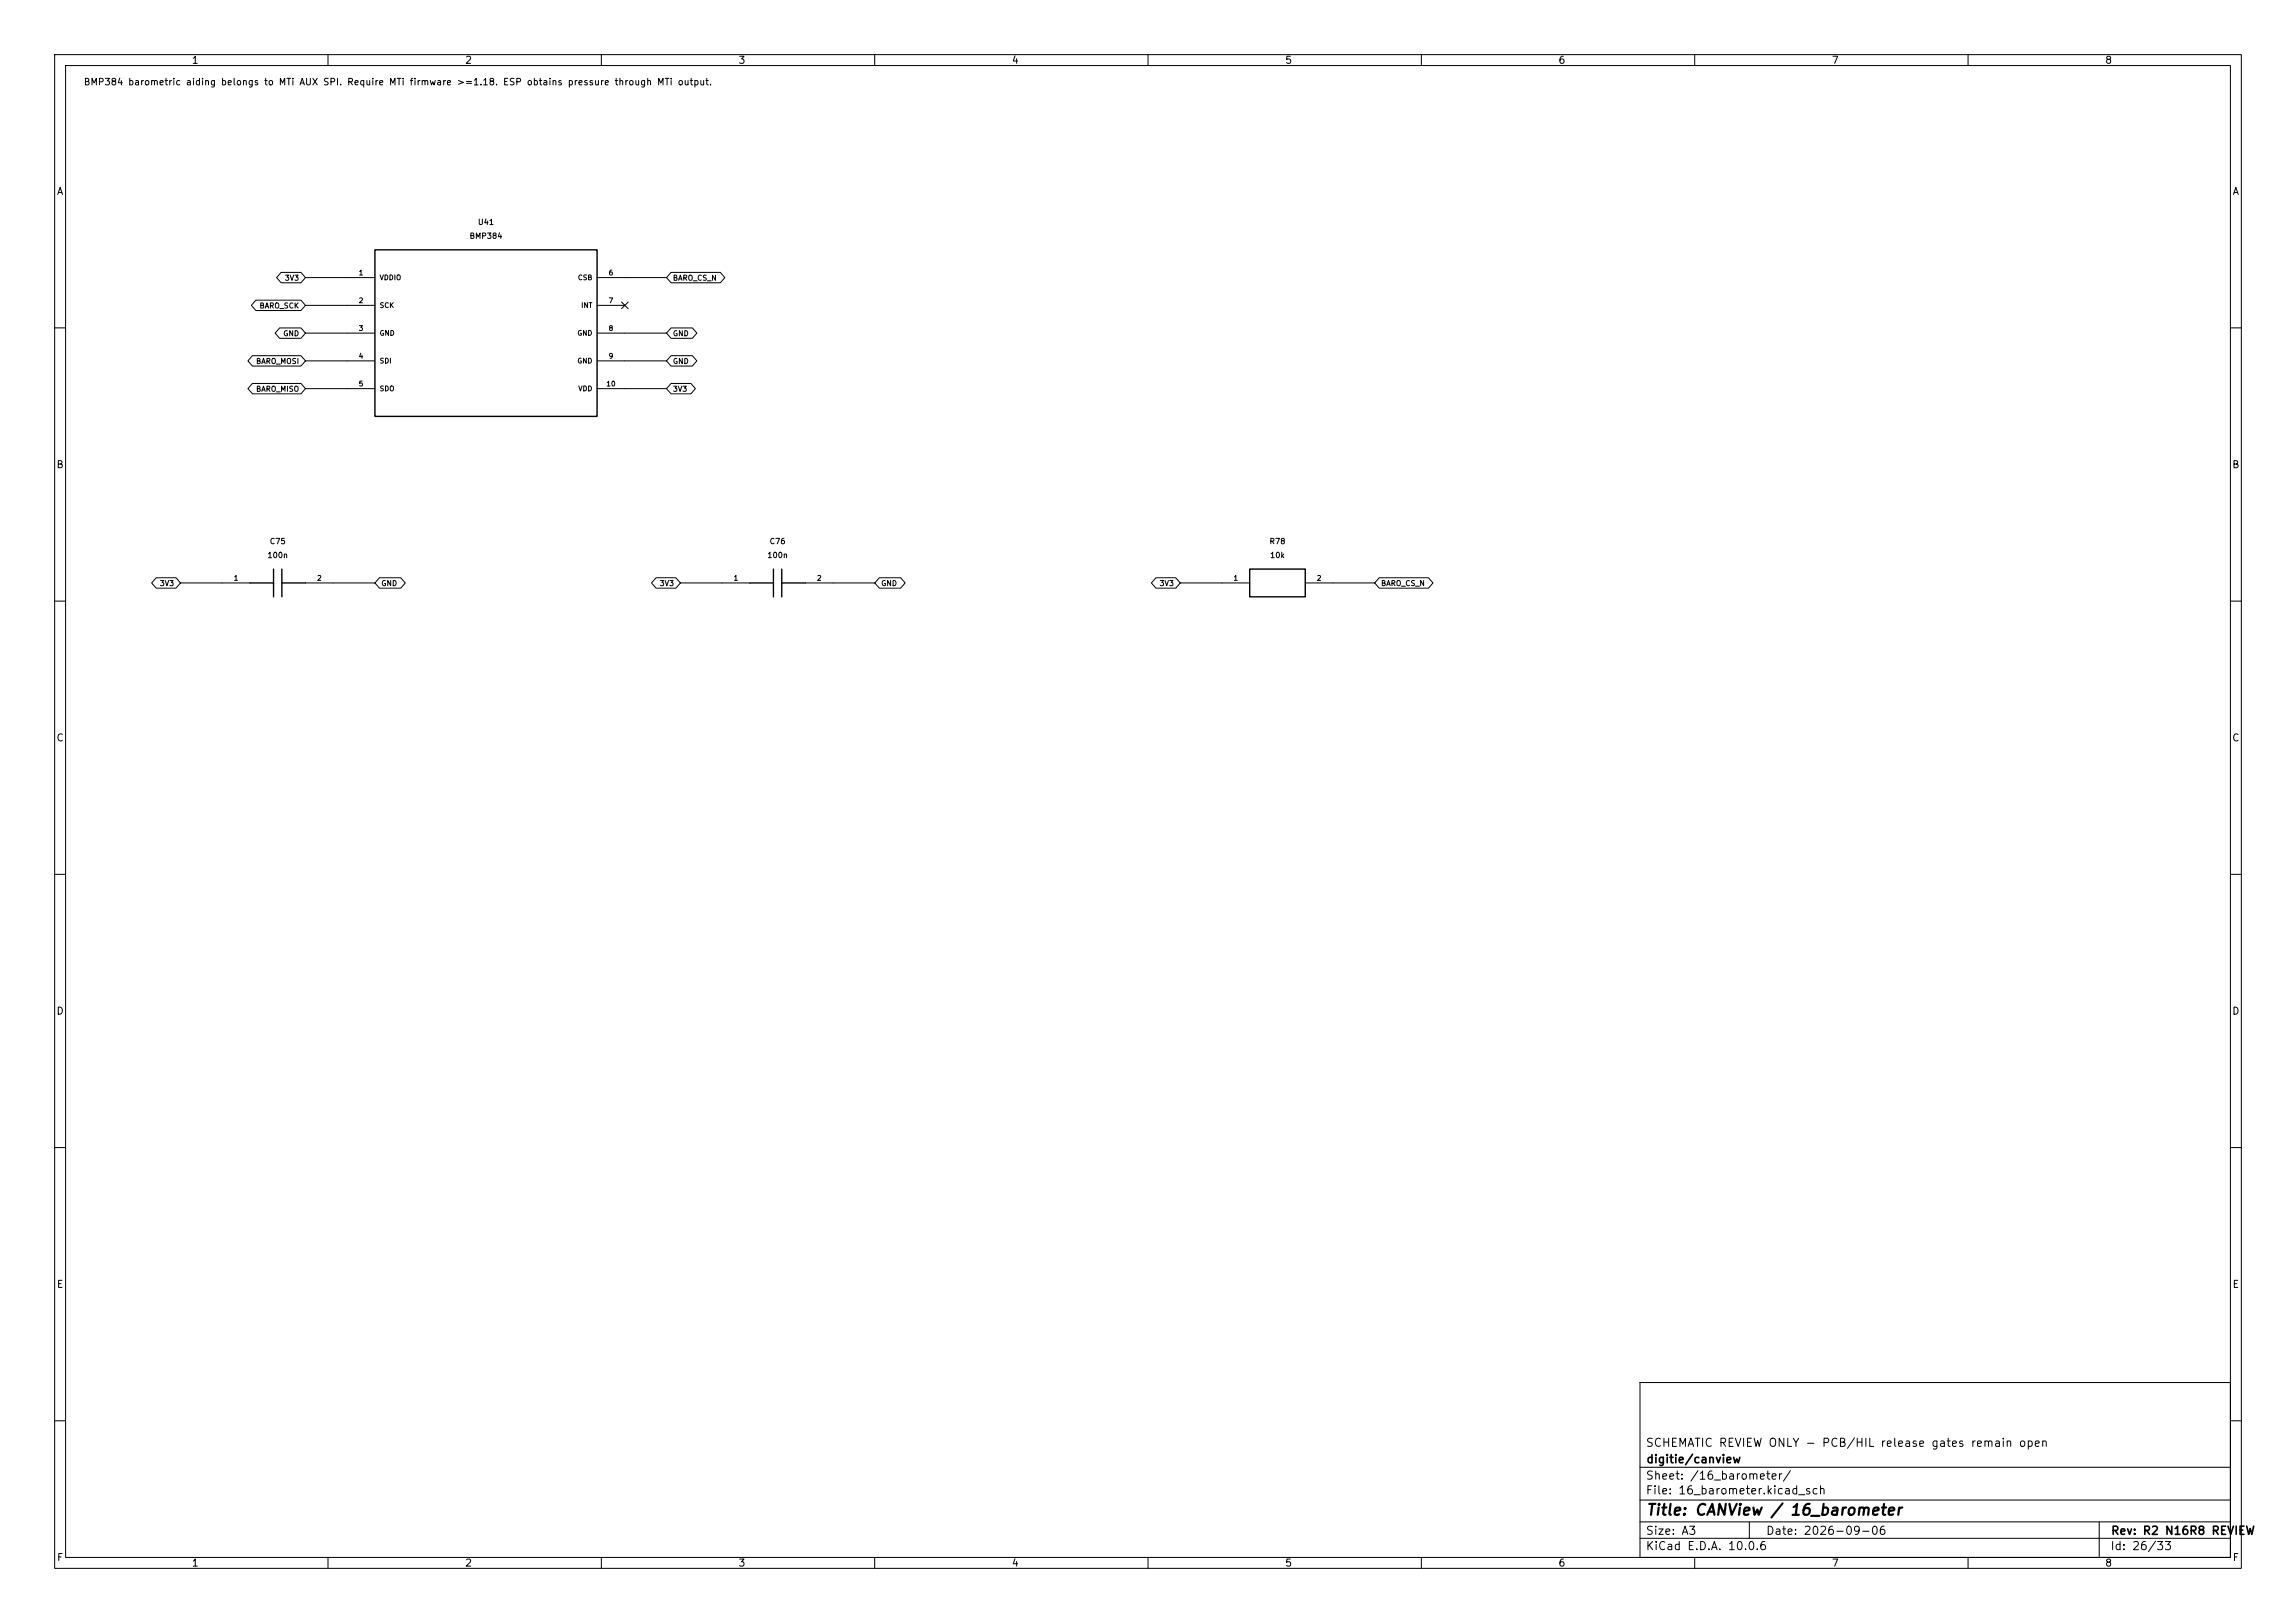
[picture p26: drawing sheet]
<svg xmlns="http://www.w3.org/2000/svg" width="420mm" height="297mm" viewBox="0 0 420 297" stroke-linecap="round" stroke-linejoin="round" font-family="sans-serif">
<defs><g id="words">
<text font-size="2" x="301" y="277.8">Title: CANView / 16_barometer</text>
<g font-size="1.5">
<text x="300.9" y="265.1">SCHEMATIC REVIEW ONLY - PCB/HIL release gates remain open</text>
<text x="301" y="268.1">digitie/canview</text>
<text x="300.9" y="273.8">File: 16_barometer.kicad_sch</text>
<text x="300.9" y="271.1">Sheet: /16_barometer/</text>
<text x="300.9" y="281.2">Size: A3</text>
<text x="322.9" y="281.2">Date: 2026-09-06</text>
<text x="386" y="281.2">Rev: R2 N16R8 REVIEW</text>
<text x="300.9" y="284">KiCad E.D.A. 10.0.6</text>
<text x="385.9" y="284">Id: 26/33</text>
</g>
<g font-size="1.3">
<text x="35" y="12">1</text>
<text x="85" y="12">2</text>
<text x="135" y="12">3</text>
<text x="185" y="12">4</text>
<text x="235" y="12">5</text>
<text x="285" y="12">6</text>
<text x="335" y="12">7</text>
<text x="385" y="12">8</text>
<text x="10.3" y="36">A</text>
<text x="408.3" y="36">A</text>
<text x="10.2" y="86">B</text>
<text x="408.2" y="86">B</text>
<text x="10.2" y="136">C</text>
<text x="408.2" y="136">C</text>
<text x="10.2" y="186">D</text>
<text x="408.2" y="186">D</text>
<text x="10.3" y="236">E</text>
<text x="408.3" y="236">E</text>
<text x="10.3" y="286">F</text>
<text x="35" y="287">1</text>
<text x="85" y="287">2</text>
<text x="135" y="287">3</text>
<text x="185" y="287">4</text>
<text x="235" y="287">5</text>
<text x="285" y="287">6</text>
<text x="335" y="287">7</text>
<text x="385" y="287">8</text>
<text x="408.3" y="286">F</text>
</g>
<text font-size="1.2" x="15.2" y="15.9">BMP384 barometric aiding belongs to MTi AUX SPI. Require MTi firmware &gt;=1.18. ESP obtains pressure through MTi output.</text>
<g font-size="1">
<text x="87.3" y="41.4">U41</text>
<text x="85.8" y="43.9">BMP384</text>
<text x="52" y="51.6">3V3</text>
<text x="123" y="51.6">BARO_CS_N</text>
<text x="47.4" y="56.7">BARO_SCK</text>
<text x="51.7" y="61.7">GND</text>
<text x="123" y="61.7">GND</text>
<text x="46.7" y="71.9">BARO_MISO</text>
<text x="46.7" y="66.8">BARO_MOSI</text>
<text x="123" y="66.8">GND</text>
<text x="123" y="71.9">3V3</text>
<text x="49.2" y="99.8">C75</text>
<text x="140.7" y="99.8">C76</text>
<text x="232.1" y="99.8">R78</text>
<text x="29.1" y="107.5">3V3</text>
<text x="48.8" y="102.4">100n</text>
<text x="69.7" y="107.5">GND</text>
<text x="120.6" y="107.5">3V3</text>
<text x="140.3" y="102.4">100n</text>
<text x="161.1" y="107.5">GND</text>
<text x="212" y="107.5">3V3</text>
<text x="232.2" y="102.4">10k</text>
<text x="252.5" y="107.5">BARO_CS_N</text>
</g>
<g font-size=".9">
<text x="65.5" y="50.6">1</text>
<text x="69.4" y="51.5">VDDIO</text>
<text x="105.6" y="51.5">CSB</text>
<text x="111.2" y="50.6">6</text>
<text x="65.5" y="55.7">2</text>
<text x="69.4" y="56.6">SCK</text>
<text x="106.2" y="56.6">INT</text>
<text x="111.2" y="55.7">7</text>
<text x="65.5" y="60.8">3</text>
<text x="65.5" y="65.8">4</text>
<text x="69.4" y="61.6">GND</text>
<text x="105.5" y="61.6">GND</text>
<text x="111.2" y="60.8">8</text>
<text x="111.2" y="65.8">9</text>
<text x="65.5" y="70.9">5</text>
<text x="69.4" y="66.7">SDI</text>
<text x="69.4" y="71.8">SDO</text>
<text x="105.5" y="66.7">GND</text>
<text x="105.7" y="71.8">VDD</text>
<text x="110.8" y="70.9">10</text>
<text x="42.7" y="106.5">1</text>
<text x="57.9" y="106.5">2</text>
<text x="134.1" y="106.5">1</text>
<text x="149.3" y="106.5">2</text>
<text x="225.5" y="106.5">1</text>
<text x="240.8" y="106.5">2</text>
</g>
</g></defs>
<g fill="none" stroke="#000" stroke-width=".18">
<path d="M10 10h400v277h-400zM12 12h396v273h-396zM60 10v2M110 10v2M160 10v2M210 10v2M260 10v2M310 10v2M360 10v2M46.8 54.9h8.2l.9 1-.9 .9h-8.2l-.8-.9zM51.4 49.8h3.6l.9 1-.9 1h-3.6l-.8-1zM55.9 50.8h12.7"/>
<path d="M55.9 55.9h12.7M109.2 50.8h12.7M109.2 55.9h5.1M113.7 55.3l1.2 1.2M114.9 55.3l-1.2 1.2M122.8 49.8h9l.8 1-.8 1h-9l-.9-1zM10 60h2M46.2 70.2h8.8l.9 .9-.9 1h-8.8l-.9-1zM46.2 65.1h8.8l.9 .9-.9 1h-8.8l-.9-1zM51.2 60h3.8l.9 1-.9 .9h-3.8l-.9-.9zM55.9 61h12.7M55.9 66h12.7"/>
<path d="M55.9 71.1h12.7M109.2 61h12.7M109.2 66h12.7M109.2 71.1h12.7M122.8 60h3.8l.9 1-.9 .9h-3.8l-.9-.9zM122.8 65.1h3.8l.9 .9-.9 1h-3.8l-.9-1zM122.8 70.2h3.6l.8 .9-.8 1h-3.6l-.9-1zM408 60h2M10 110h2M28.6 105.7h3.6l.8 1-.8 .9h-3.6l-.9-.9zM33 106.7h12.7M55.9 106.7h12.7"/>
<path d="M69.4 105.7h3.9l.8 1-.8 .9h-3.9l-.8-.9zM120 105.7h3.6l.9 1-.9 .9h-3.6l-.8-.9zM124.5 106.7h12.7M147.3 106.7h12.7M160.9 105.7h3.8l.9 1-.9 .9h-3.8l-.9-.9zM211.4 105.7h3.7l.8 1-.8 .9h-3.7l-.8-.9zM215.9 106.7h12.7M238.8 106.7h12.7M252.3 105.7h9l.8 1-.8 .9h-9l-.8-.9zM408 110h2M10 160h2M408 160h2"/>
<path d="M10 210h2M408 210h2M300 253h108v32h-108zM10 260h2M300 278.5h108M300 274.5h108M300 268.5h108M320 278.5v3M384 278.5v6.5M408 260h2M60 285v2M110 285v2"/>
<path d="M160 285v2M210 285v2M260 285v2M300 281.5h108M310 285v2M360 285v2"/>
</g>
<path d="M68.6 45.7h40.6v30.5h-40.6zM45.7 106.7h4.3M50 104.1v5.1M51.6 106.7h4.3M51.6 104.1v5.1M137.2 106.7h4.3M141.5 104.1v5.1M143 106.7h4.3M143 104.1v5.1M228.6 104.1h10.2v5.1h-10.2z" fill="none" stroke="#000" stroke-width=".25"/>
<use href="#words"/>
</svg>
